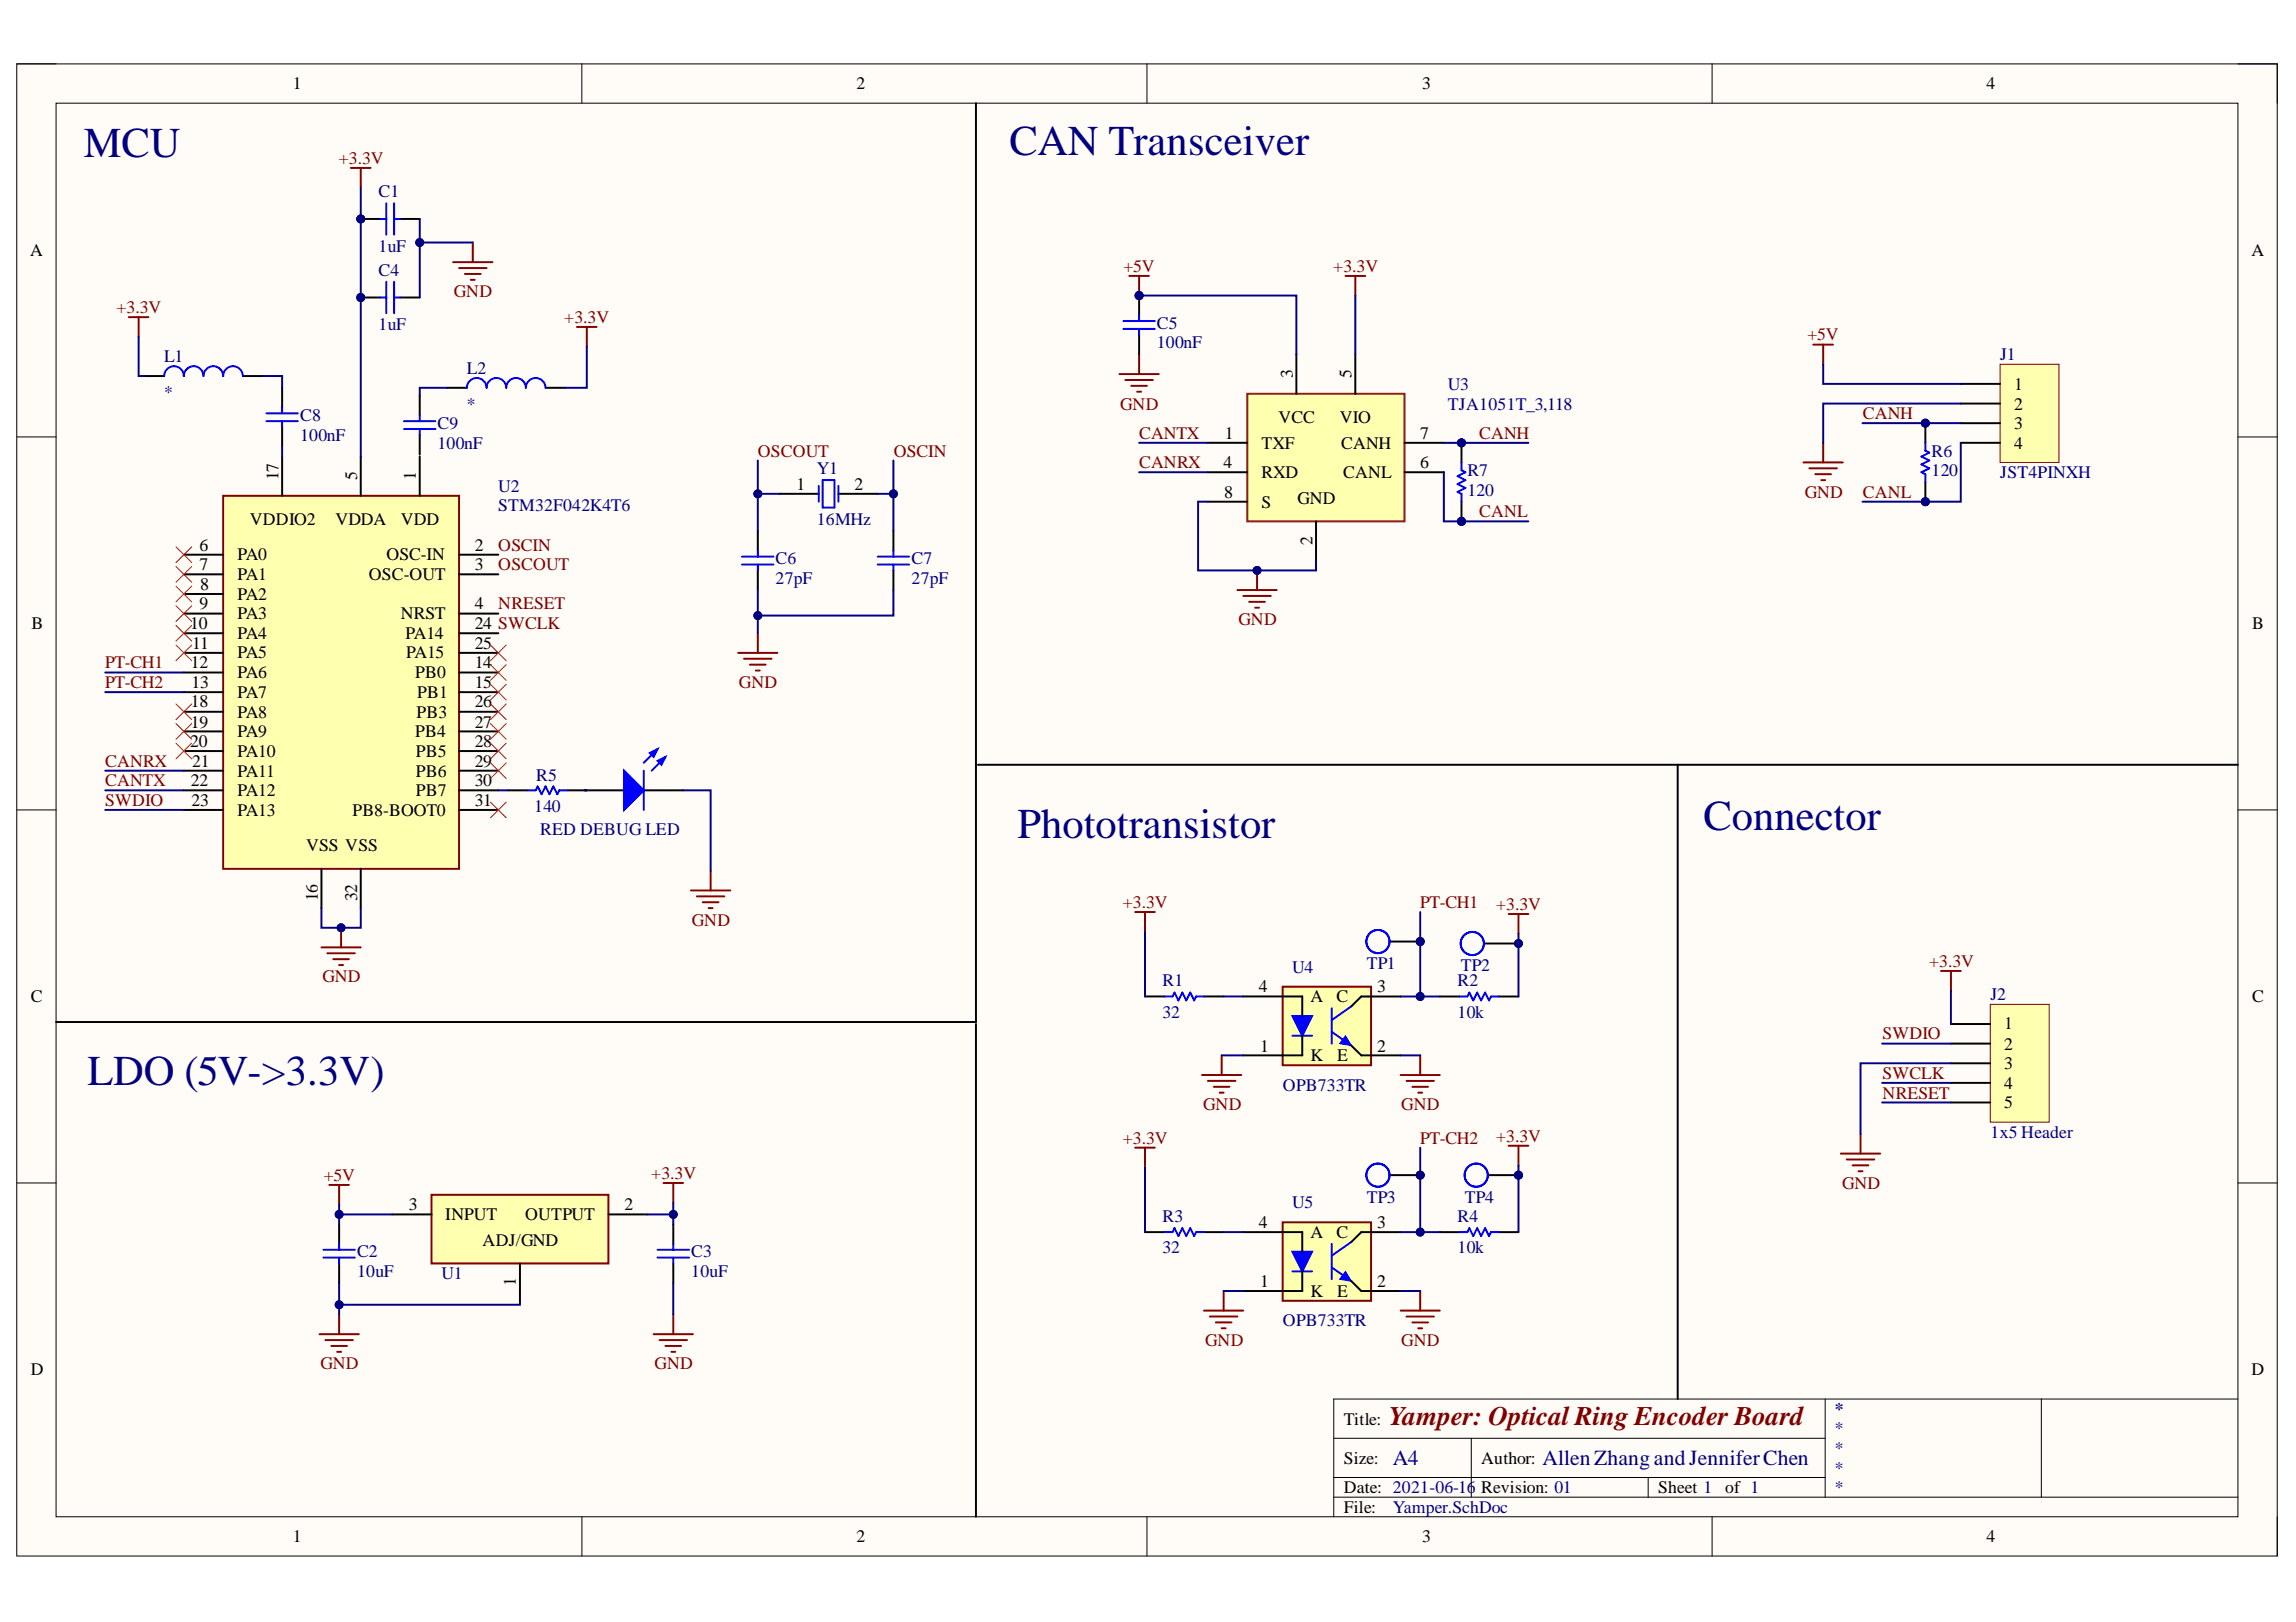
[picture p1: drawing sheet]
<svg xmlns="http://www.w3.org/2000/svg" width="297mm" height="210mm" viewBox="0 0 297 210" stroke-linecap="round" stroke-linejoin="round" font-family="sans-serif">
<defs><g id="words">
<g font-size="5.5" fill="#000080">
<text x="10.8" y="20.3">MCU</text>
<text x="130.6" y="20">CAN Transceiver</text>
<text x="220.4" y="107.4">Connector</text>
<text x="131.6" y="108.4">Phototransistor</text>
<text x="11.3" y="140.4">LDO (5V-&gt;3.3V)</text>
</g>
<text font-size="3.5" fill="#800000" x="179.7" y="184.4">Yamper: Optical RingEncoder Board</text>
<g font-size="2.8" fill="#000080">
<text x="180.2" y="189.6">A4</text>
<text x="199.6" y="189.6">AllenZhangandJenniferChen</text>
</g>
<g font-size="2.3">
<text x="37.9" y="11.6">1</text>
<text x="110.8" y="11.6">2</text>
<text x="184" y="11.6">3</text>
<text x="257" y="11.6">4</text>
<text x="3.9" y="33.1">A</text>
<text x="291.3" y="33.1">A</text>
<text x="167.3" y="48.9" transform="rotate(-90 167.3 48.9)">3</text>
<text x="174.9" y="48.9" transform="rotate(-90 174.9 48.9)">5</text>
<text x="260.6" y="50.5">1</text>
<text x="260.6" y="53">2</text>
<text x="158.5" y="56.8">1</text>
<text x="163.2" y="58.1">TXF</text>
<text x="165.4" y="54.8">VCC</text>
<text x="173.3" y="54.8">VIO</text>
<text x="173.5" y="58.1">CANH</text>
<text x="183.7" y="56.8">7</text>
<text x="260.6" y="55.5">3</text>
<text x="260.6" y="58.1">4</text>
<text x="36" y="62.1" transform="rotate(-90 36 62.1)">17</text>
<text x="46.2" y="62.1" transform="rotate(-90 46.2 62.1)">5</text>
<text x="53.8" y="62.1" transform="rotate(-90 53.8 62.1)">1</text>
<text x="103" y="63.4">1</text>
<text x="110.6" y="63.4">2</text>
<text x="158.3" y="60.6">4</text>
<text x="158.4" y="64.4">8</text>
<text x="163.2" y="61.9">RXD</text>
<text x="163.2" y="65.7">S</text>
<text x="167.8" y="65.2">GND</text>
<text x="173.8" y="61.9">CANL</text>
<text x="183.7" y="60.6">6</text>
<text x="25.8" y="71.3">6</text>
<text x="32.3" y="68">VDDIO2</text>
<text x="43.4" y="68">VDDA</text>
<text x="51.9" y="68">VDD</text>
<text x="61.4" y="71.3">2</text>
<text x="169.8" y="70.6" transform="rotate(-90 169.8 70.6)">2</text>
<text x="25.8" y="73.8">7</text>
<text x="25.9" y="76.3">8</text>
<text x="30.7" y="72.5">PA0</text>
<text x="30.7" y="75.1">PA1</text>
<text x="30.7" y="77.6">PA2</text>
<text x="47.7" y="75.1">OSC-OUT</text>
<text x="50" y="72.5">OSC-IN</text>
<text x="61.4" y="73.8">3</text>
<text x="4.1" y="81.4">B</text>
<text x="24.6" y="81.4">10</text>
<text x="24.9" y="83.9">11</text>
<text x="25.8" y="78.9">9</text>
<text x="30.7" y="80.1">PA3</text>
<text x="30.7" y="82.7">PA4</text>
<text x="51.9" y="80.1">NRST</text>
<text x="52.5" y="82.7">PA14</text>
<text x="61.4" y="78.9">4</text>
<text x="61.4" y="81.4">24 SWCLK</text>
<text x="61.4" y="83.9">25</text>
<text x="291.4" y="81.4">B</text>
<text x="24.7" y="86.5">12</text>
<text x="24.8" y="89">13</text>
<text x="30.7" y="85.2">PA5</text>
<text x="30.7" y="87.7">PA6</text>
<text x="52.5" y="85.2">PA15</text>
<text x="53.7" y="87.7">PB0</text>
<text x="61.4" y="86.5">14</text>
<text x="61.4" y="89">15</text>
<text x="24.7" y="94.2">19</text>
<text x="24.7" y="91.5">18</text>
<text x="30.7" y="90.3">PA7</text>
<text x="30.7" y="95.4">PA9</text>
<text x="30.7" y="92.9">PA8</text>
<text x="53.7" y="95.4">PB4</text>
<text x="53.9" y="92.9">PB3</text>
<text x="54" y="90.3">PB1</text>
<text x="61.4" y="94.2">27</text>
<text x="61.4" y="91.5">26</text>
<text x="24.6" y="96.7">20</text>
<text x="24.7" y="101.8">22</text>
<text x="24.9" y="99.2">21</text>
<text x="30.7" y="100.5">PA11</text>
<text x="30.7" y="98">PA10</text>
<text x="53.8" y="100.5">PB6</text>
<text x="53.8" y="98">PB5</text>
<text x="61.4" y="101.8">30</text>
<text x="61.4" y="99.2">29</text>
<text x="61.4" y="96.7">28</text>
<text x="24.8" y="104.3">23</text>
<text x="30.7" y="105.6">PA13</text>
<text x="30.7" y="103">PA12</text>
<text x="45.6" y="105.6">PB8-BOOT0</text>
<text x="53.8" y="103">PB7</text>
<text x="61.4" y="104.3">31</text>
<text x="39.6" y="110.1">VSS VSS</text>
<text x="41.1" y="116.6" transform="rotate(-90 41.1 116.6)">16</text>
<text x="46.2" y="116.6" transform="rotate(-90 46.2 116.6)">32</text>
<text x="4" y="129.7">C</text>
<text x="162.9" y="128.4">4</text>
<text x="169.6" y="129.7">A</text>
<text x="172.9" y="129.7">C</text>
<text x="178.2" y="128.4">3</text>
<text x="291.4" y="129.7">C</text>
<text x="163" y="136.1">1</text>
<text x="169.6" y="137.4">K</text>
<text x="173" y="137.4">E</text>
<text x="178.2" y="136.1">2</text>
<text x="259.3" y="133.2">1</text>
<text x="259.3" y="135.8">2</text>
<text x="259.3" y="138.4">3</text>
<text x="259.3" y="140.9">4</text>
<text x="259.3" y="143.4">5</text>
<text x="52.9" y="156.6">3</text>
<text x="57.6" y="157.9">INPUT</text>
<text x="62.4" y="161.2">ADJ/GND</text>
<text x="67.9" y="157.9">OUTPUT</text>
<text x="80.8" y="156.6">2</text>
<text x="162.9" y="158.9">4</text>
<text x="169.6" y="160.2">A</text>
<text x="172.9" y="160.2">C</text>
<text x="178.2" y="158.9">3</text>
<text x="66.7" y="166.4" transform="rotate(-90 66.7 166.4)">1</text>
<text x="163" y="166.5">1</text>
<text x="169.6" y="167.8">K</text>
<text x="173" y="167.8">E</text>
<text x="178.2" y="166.5">2</text>
<text x="4" y="177.9">D</text>
<text x="291.3" y="177.9">D</text>
<text x="173.8" y="184.4">Title:</text>
<text x="173.8" y="189.4">Size:</text>
<text x="191.6" y="189.4">Author:</text>
<text x="173.8" y="193.2">Date: 2021-06-16</text>
<text x="173.8" y="195.8">File:</text>
<text x="191.6" y="193.2">Revision: 01</text>
<text x="214.5" y="193.2">Sheet 1</text>
<text x="223.2" y="193.2">of 1</text>
<text x="37.9" y="199.6">1</text>
<text x="110.8" y="199.6">2</text>
<text x="184" y="199.6">3</text>
<text x="257" y="199.6">4</text>
</g>
<g font-size="2.3" fill="#800000">
<text x="43.8" y="21.2">+3.3V</text>
<text x="145.3" y="35.2">+5V</text>
<text x="172.5" y="35.2">+3.3V</text>
<text x="15.1" y="40.5">+3.3V</text>
<text x="58.7" y="38.5">GND</text>
<text x="73" y="41.8">+3.3V</text>
<text x="233.8" y="44">+5V</text>
<text x="144.9" y="53">GND</text>
<text x="98" y="59.1">OSCOUT</text>
<text x="115.6" y="59.1">OSCIN</text>
<text x="147.4" y="56.8">CANTX</text>
<text x="191.4" y="56.8">CANH</text>
<text x="241" y="54.3">CANH</text>
<text x="147.4" y="60.6">CANRX</text>
<text x="233.5" y="64.4">GND</text>
<text x="241" y="64.4">CANL</text>
<text x="64.5" y="71.3">OSCIN</text>
<text x="191.4" y="66.9">CANL</text>
<text x="64.5" y="73.8">OSCOUT</text>
<text x="64.5" y="78.9">NRESET</text>
<text x="160.2" y="80.9">GND</text>
<text x="13.6" y="86.5">PT-CH1</text>
<text x="13.6" y="89">PT-CH2</text>
<text x="95.6" y="89">GND</text>
<text x="13.6" y="101.8">CANTX</text>
<text x="13.6" y="99.2">CANRX</text>
<text x="13.6" y="104.3">SWDIO</text>
<text x="89.5" y="119.8">GND</text>
<text x="145.3" y="117.5">+3.3V</text>
<text x="183.7" y="117.5">PT-CH1</text>
<text x="193.6" y="117.7">+3.3V</text>
<text x="249.6" y="125.1">+3.3V</text>
<text x="41.7" y="127.1">GND</text>
<text x="243.6" y="134.5">SWDIO</text>
<text x="155.7" y="143.7">GND</text>
<text x="181.3" y="143.7">GND</text>
<text x="243.6" y="139.6">SWCLK</text>
<text x="243.6" y="142.2">NRESET</text>
<text x="145.3" y="148">+3.3V</text>
<text x="183.7" y="148">PT-CH2</text>
<text x="193.6" y="147.8">+3.3V</text>
<text x="41.9" y="152.8">+5V</text>
<text x="84.3" y="152.6">+3.3V</text>
<text x="238.3" y="153.8">GND</text>
<text x="41.5" y="177.2">GND</text>
<text x="84.7" y="177.2">GND</text>
<text x="155.9" y="174.1">GND</text>
<text x="181.3" y="174.1">GND</text>
</g>
<g font-size="2.3" fill="#000080">
<text x="49" y="25.5">C1</text>
<text x="49" y="35.7">C4</text>
<text x="49" y="32.6">1uF</text>
<text x="21.2" y="46.8">L1</text>
<text x="49" y="42.8">1uF</text>
<text x="149.7" y="45.1">100nF</text>
<text x="149.7" y="42.5">C5</text>
<text x="258.8" y="46.6">J1</text>
<text x="21.2" y="51.5">*</text>
<text x="60.4" y="53">*</text>
<text x="60.4" y="48.3">L2</text>
<text x="187.3" y="50.5">U3</text>
<text x="187.3" y="53">TJA1051T_3,118</text>
<text x="38.8" y="57.1">100nF</text>
<text x="38.8" y="54.5">C8</text>
<text x="56.6" y="58.1">100nF</text>
<text x="56.6" y="55.5">C9</text>
<text x="249.9" y="59.1">R6</text>
<text x="64.5" y="63.6">U2</text>
<text x="105.7" y="61.4">Y1</text>
<text x="189.8" y="64.2">120</text>
<text x="189.8" y="61.6">R7</text>
<text x="249.9" y="61.6">120</text>
<text x="258.8" y="61.9">JST4PINXH</text>
<text x="64.5" y="66.2">STM32F042K4T6</text>
<text x="105.7" y="68">16MHz</text>
<text x="100.3" y="75.6">27pF</text>
<text x="100.3" y="73">C6</text>
<text x="117.9" y="75.6">27pF</text>
<text x="117.9" y="73">C7</text>
<text x="69.4" y="101">R5</text>
<text x="69.1" y="105.1">140</text>
<text x="69.9" y="108.1">RED DEBUG LED</text>
<text x="167.2" y="125.9">U4</text>
<text x="176.8" y="125.4">TP1</text>
<text x="189" y="125.6">TP2</text>
<text x="150.4" y="131.7">32</text>
<text x="150.4" y="127.6">R1</text>
<text x="188.6" y="131.7">10k</text>
<text x="188.6" y="127.6">R2</text>
<text x="257.5" y="129.4">J2</text>
<text x="166" y="141.2">OPB733TR</text>
<text x="257.5" y="147.2">1x5 Header</text>
<text x="176.8" y="155.6">TP3</text>
<text x="189.5" y="155.6">TP4</text>
<text x="150.4" y="158.2">R3</text>
<text x="167.2" y="156.4">U5</text>
<text x="188.6" y="158.2">R4</text>
<text x="46.2" y="165.3">10uF</text>
<text x="46.2" y="162.7">C2</text>
<text x="57.1" y="165.5">U1</text>
<text x="89.4" y="165.3">10uF</text>
<text x="89.4" y="162.7">C3</text>
<text x="150.4" y="162.2">32</text>
<text x="188.6" y="162.2">10k</text>
<text x="166" y="171.6">OPB733TR</text>
<text x="237.4" y="183.1">*</text>
<text x="237.4" y="185.6">*</text>
<text x="237.4" y="188.2">*</text>
<text x="237.4" y="190.7">*</text>
<text x="180.2" y="195.8">Yamper.SchDoc</text>
<text x="237.4" y="193.2">*</text>
</g>
</g></defs>
<path d="M2.2 8.3h292.4v193.1h-292.4z" fill-rule="evenodd" fill="#fffcf8"/>
<path d="M2.2 8.3h292.4v193.1h-292.4z" fill="none" stroke="#000" stroke-width=".13"/>
<path d="M7.3 13.4h282.2v182.9h-282.2z" fill-rule="evenodd" fill="#fffcf8"/>
<g fill="none" stroke="#000" stroke-width=".13">
<path d="M2.2 8.3h5.1M7.3 13.4h282.2v182.9h-282.2zM75.3 8.3v5M148.4 8.3v5M221.5 8.3v5.1M289.5 8.3h5.1v5.1M2.2 56.5h5.1M289.5 56.5h5.1M2.2 104.8h5.1M289.5 104.8h5.1M2.2 153.1h5.1M289.5 153.1h5.1"/>
<path d="M75.3 196.3v5.1M148.4 196.3v5.1M172.5 186.1h63.6M172.5 193.7h117M172.5 191.2h63.6M190.3 186.1v7.6M213.2 191.2v2.5M221.5 196.3v5.1M236.1 181v12.7M264.1 181v12.7M289.5 181h-117v15.3M294.6 196.3v5.1"/>
</g>
<path d="M28.9 64.2h30.5v48.2h-30.5z" fill-rule="evenodd" fill="#ffffb0"/>
<path d="M28.9 64.2h30.5v48.2h-30.5z" fill="none" stroke="#800000" stroke-width=".25"/>
<g fill="none" stroke="#000" stroke-width=".25">
<path d="M36.5 59.1v5.1M46.7 59.1v5.1M54.3 59.1v5.1M23.8 71.8h5.1M23.8 74.3h5.1M23.8 79.4h5.1M23.8 76.9h5.1M59.4 71.8h5.1M59.4 74.3h5.1M59.4 79.4h5.1M100.8 63.9h5.1M108.5 63.9h5.1"/>
<path d="M23.8 81.9h5.1M23.8 84.5h5.1M23.8 87h5.1M23.8 89.6h5.1M23.8 99.7h5.1M23.8 97.2h5.1M23.8 94.7h5.1M23.8 92.1h5.1M59.4 81.9h5.1M59.4 84.5h5.1M59.4 87h5.1M59.4 89.6h5.1"/>
<path d="M59.4 99.7h5.1M59.4 97.2h5.1M59.4 94.7h5.1M59.4 92.1h5.1M23.8 104.8h5.1M23.8 102.3h5.1M41.6 112.4v5.1M46.7 112.4v5.1M59.4 104.8h5.1M59.4 102.3h5.1"/>
</g>
<path d="M105.9 62.9v2M106.4 62.1h1.6v3.6h-1.6zM108.5 62.9v2" fill="none" stroke="#00f" stroke-width=".25"/>
<circle cx="46.7" cy="38.5" r=".51" fill="#000080"/>
<circle cx="46.7" cy="38.5" r=".51" fill="none" stroke="#000080" stroke-width=".13"/>
<path d="M46.7 38.5h2.5" fill="none" stroke="#000" stroke-width=".25"/>
<circle cx="46.7" cy="38.5" r=".51" fill="#000080"/>
<circle cx="46.7" cy="38.5" r=".51" fill="none" stroke="#000080" stroke-width=".13"/>
<path d="M51.8 38.5h2.5" fill="none" stroke="#000" stroke-width=".25"/>
<path d="M49.2 38.5h.8M50 36.5v4M51 36.5v4M51 38.5h.8" fill="none" stroke="#00f" stroke-width=".25"/>
<path d="M45.4 21.7h2.5M46.7 21.7v2.6M58.6 33.9h5.1M59.4 34.7h3.5M60.1 35.5h2.1M60.9 36.2h.5M61.2 31.4v2.5M41.6 122.6h5.1M42.3 123.4h3.6M43.1 124.1h2M43.9 124.9h.5M44.1 120.1v2.5" fill="none" stroke="#800000" stroke-width=".25"/>
<circle cx="44.1" cy="120.1" r=".51" fill="#000080"/>
<circle cx="44.1" cy="120.1" r=".51" fill="none" stroke="#000080" stroke-width=".13"/>
<path d="M98 68.7v2.6M98 73.8v2.6M115.6 68.7v2.6M115.6 73.8v2.6" fill="none" stroke="#000" stroke-width=".25"/>
<path d="M96 72h4.1M96 73.1h4.1M98 71.3v.7M98 73.1v.7M113.6 72h4M113.6 73.1h4M115.6 71.3v.7M115.6 73.1v.7" fill="none" stroke="#00f" stroke-width=".25"/>
<path d="M16.7 41h2.5M17.9 41v2.6M95.5 84.5h5.1M96.3 85.3h3.5M97 86h2.1M97.8 86.8h.5M98 81.9v2.6" fill="none" stroke="#800000" stroke-width=".25"/>
<path d="M161.4 51h20.3v16.5h-20.3z" fill-rule="evenodd" fill="#ffffb0"/>
<path d="M161.4 51h20.3v16.5h-20.3z" fill="none" stroke="#85200c" stroke-width=".25"/>
<path d="M156.3 57.3h5.1M167.7 45.9v5.1M175.3 45.9v5.1M181.7 57.3h5.1M156.3 61.1h5.1M156.3 64.9h5.1M170.3 67.5v5M181.7 61.1h5.1" fill="none" stroke="#000" stroke-width=".25"/>
<path d="M174.1 35.7h2.5M175.3 35.7v2.5M160.1 76.4h5.1M160.8 77.1h3.6M161.6 77.9h2M162.4 78.6h.5M162.6 73.8v2.6" fill="none" stroke="#800000" stroke-width=".25"/>
<circle cx="162.6" cy="73.8" r=".51" fill="#000080"/>
<circle cx="162.6" cy="73.8" r=".51" fill="none" stroke="#000080" stroke-width=".13"/>
<path d="M146.1 35.7h2.5M147.4 35.7v2.5M144.8 48.4h5.1M145.6 49.2h3.6M146.4 49.9h2M147.1 50.7h.5M147.4 45.9v2.5" fill="none" stroke="#800000" stroke-width=".25"/>
<circle cx="147.4" cy="38.2" r=".51" fill="#000080"/>
<circle cx="147.4" cy="38.2" r=".51" fill="none" stroke="#000080" stroke-width=".13"/>
<circle cx="147.4" cy="38.2" r=".51" fill="#000080"/>
<circle cx="147.4" cy="38.2" r=".51" fill="none" stroke="#000080" stroke-width=".13"/>
<path d="M147.4 38.2v2.6M147.4 43.3v2.6" fill="none" stroke="#000" stroke-width=".25"/>
<circle cx="147.4" cy="38.2" r=".51" fill="#000080"/>
<circle cx="147.4" cy="38.2" r=".51" fill="none" stroke="#000080" stroke-width=".13"/>
<path d="M145.3 41.5h4.1M145.3 42.6h4.1M147.4 40.8v.7M147.4 42.6v.7" fill="none" stroke="#00f" stroke-width=".25"/>
<path d="M251.1 125.6h2.6M252.4 125.6v2.6M238.2 149.3h5M238.9 150h3.6M239.7 150.8h2M240.4 151.6h.6M240.7 146.7v2.6" fill="none" stroke="#800000" stroke-width=".25"/>
<path d="M258.8 47.1h7.6v12.7h-7.6z" fill-rule="evenodd" fill="#ffffb0"/>
<path d="M258.8 47.1h7.6v12.7h-7.6z" fill="none" stroke="#800000" stroke-width=".13"/>
<path d="M253.7 49.7h5.1M253.7 52.2h5.1M253.7 54.8h5.1M253.7 57.3h5.1M65.7 102.3h2.6M73.4 102.3h7.3M83.3 102.3h5.1" fill="none" stroke="#000" stroke-width=".25"/>
<g fill="none" stroke="#800000" stroke-width=".25">
<path d="M233.3 59.8h5.1M234.6 44.6h2.5M235.9 44.6v2.5M235.9 57.3v2.5M234.1 60.6h3.5M234.8 61.4h2.1M235.6 62.1h.5M89.4 115.2h5.1M90.2 116h3.5M90.9 116.8h2.1M91.7 117.5h.5M91.9 112.7v2.5"/>
<path d="M42.6 153.3h2.5M43.9 153.3v2.6M85.8 153.1h2.6M87.1 153.1v2.5M41.3 172.7h5.1M42.1 173.4h3.6M42.9 174.2h2M43.6 174.9h.5M43.9 170.1v2.6M84.6 172.7h5M85.3 173.4h3.6M86.1 174.2h2"/>
<path d="M86.9 174.9h.5M87.1 170.1v2.6"/>
</g>
<g fill="none" stroke="#f00" stroke-width=".13">
<path d="M22.8 70.8l2 2M22.8 73.3l2 2M22.8 75.9l2 2M22.8 78.4l2 2M24.8 70.8l-2 2M24.8 73.3l-2 2M24.8 75.9l-2 2M24.8 78.4l-2 2M22.8 80.9l2 2.1M22.8 83.5l2 2M22.8 91.1l2 2M22.8 93.6l2 2.1"/>
<path d="M22.8 96.2l2 2M24.8 80.9l-2 2.1M24.8 83.5l-2 2M24.8 91.1l-2 2M24.8 93.6l-2 2.1M24.8 96.2l-2 2M63.5 93.6l2 2.1M63.5 91.1l2 2M63.5 88.6l2 2M63.5 86l2 2M63.5 83.5l2 2M65.5 93.6l-2 2.1"/>
<path d="M65.5 91.1l-2 2M65.5 88.6l-2 2M65.5 86l-2 2M65.5 83.5l-2 2M63.5 103.8l2 2M65.5 103.8l-2 2"/>
</g>
<path d="M68.3 102.3h1l.3-.5 .5 1 .5-1 .5 1 .5-1 .5 1 .3-.5h1" fill="none" stroke="#00f" stroke-width=".25"/>
<path d="M80.7 99.7l2.6 2.6-2.6 2.5z" fill="#00f"/>
<path d="M80.7 99.7l2.6 2.6-2.6 2.5zM85.1 96.9l-1.8 1.8M86.1 98l-1.8 1.7" fill="none" stroke="#00f" stroke-width=".25"/>
<path d="M85.1 98.5l1-.5-.5 1z" fill="#00f"/>
<path d="M85.1 98.5l1-.5-.5 1z" fill="none" stroke="#00f" stroke-width=".25"/>
<path d="M84.1 97.4l1-.5-.5 1.1z" fill="#00f"/>
<path d="M83.3 99.7v5.1M84.1 97.4l1-.5-.5 1.1z" fill="none" stroke="#00f" stroke-width=".25"/>
<path d="M165.9 127.7h11.5v10.2h-11.5z" fill-rule="evenodd" fill="#ffffb0"/>
<path d="M165.9 127.7h11.5v10.2h-11.5z" fill="none" stroke="#800000" stroke-width=".25"/>
<path d="M160.8 136.6h5.1M160.8 129h5.1M176.1 136.6h5.1M176.1 129h5.1" fill="none" stroke="#000" stroke-width=".25"/>
<path d="M167.2 131.5h2.5l-1.2 2.5z" fill="#00f"/>
<path d="M167.2 131.5h2.5l-1.2 2.5zM167.2 134h2.5M172.3 130.5v4.6M172.3 133.5l2.5 1.8M174.8 130.2l-2.5 1.8" fill="none" stroke="#00f" stroke-width=".25"/>
<path d="M174.1 134l.7 1.3-1.5-.2z" fill="#00f"/>
<path d="M174.1 134l.7 1.3-1.5-.2z" fill="none" stroke="#00f" stroke-width=".13"/>
<path d="M165.9 129h2.6v2.5M168.5 134v2.6h-2.6M174.8 135.3l1.3 1.3M176.1 129l-1.3 1.2" fill="none" stroke="#000" stroke-width=".25"/>
<path d="M165.9 158.2h11.5v10.1h-11.5z" fill-rule="evenodd" fill="#ffffb0"/>
<path d="M165.9 158.2h11.5v10.1h-11.5z" fill="none" stroke="#800000" stroke-width=".25"/>
<path d="M160.8 159.4h5.1M176.1 159.5h5.1M160.8 167.1h5.1M176.1 167.1h5.1" fill="none" stroke="#000" stroke-width=".25"/>
<path d="M167.2 162h2.5l-1.2 2.5z" fill="#00f"/>
<path d="M167.2 162h2.5l-1.2 2.5zM167.2 164.5h2.5M172.3 161v4.5M172.3 164l2.5 1.8M174.8 160.7l-2.5 1.8" fill="none" stroke="#00f" stroke-width=".25"/>
<path d="M174.1 164.5l.7 1.3-1.5-.3z" fill="#00f"/>
<path d="M174.1 164.5l.7 1.3-1.5-.3z" fill="none" stroke="#00f" stroke-width=".13"/>
<path d="M148.1 129h2.6M155.8 129h2.5M186.3 129h2.5M193.9 129h2.5M148.1 159.4h2.6M155.8 159.4h2.5M165.9 159.4h2.6v2.6M176.1 159.5l-1.3 1.2M186.3 159.5h2.5M193.9 159.5h2.5M168.5 164.5v2.6h-2.6M174.8 165.8l1.3 1.3" fill="none" stroke="#000" stroke-width=".25"/>
<g fill="none" stroke="#800000" stroke-width=".25">
<path d="M146.9 118h2.5M148.1 118v2.6M195.2 118.3h2.5M196.4 118.3v2.5M155.5 139.1h5.1M156.3 139.9h3.5M158.1 136.6v2.5M181.2 139.1h5.1M182 139.9h3.5M183.7 136.6v2.5M146.9 148.5h2.5M148.1 148.5v2.6"/>
<path d="M157 140.6h2.1M157.8 141.4h.5M182.7 140.6h2.1M183.5 141.4h.5M195.2 148.3h2.5M196.4 148.3v2.5M155.8 169.6h5M156.5 170.4h3.6M157.3 171.1h2M158.1 171.9h.5M158.3 167.1v2.5M181.2 169.6h5.1"/>
<path d="M182 170.4h3.5M182.7 171.1h2.1M183.5 171.9h.5M183.7 167.1v2.5"/>
</g>
<path d="M150.7 129h1l.2-.6 .6 1.1 .5-1.1 .5 1.1 .5-1.1 .5 1.1 .2-.5h1.1M188.8 129h1l.3-.6 .5 1.1 .5-1.1 .5 1.1 .5-1.1 .5 1.1 .3-.5h1M150.7 159.4h1l.2-.5 .6 1.1 .5-1.1 .5 1.1 .5-1.1 .5 1.1 .2-.6h1.1M188.8 159.5h1l.3-.6 .5 1.1 .5-1.1 .5 1.1 .5-1.1 .5 1.1 .3-.5h1" fill="none" stroke="#00f" stroke-width=".25"/>
<circle cx="46.7" cy="28.3" r=".51" fill="#000080"/>
<circle cx="46.7" cy="28.3" r=".51" fill="none" stroke="#000080" stroke-width=".13"/>
<path d="M46.7 28.3h2.5" fill="none" stroke="#000" stroke-width=".25"/>
<circle cx="46.7" cy="28.3" r=".51" fill="#000080"/>
<circle cx="46.7" cy="28.3" r=".51" fill="none" stroke="#000080" stroke-width=".13"/>
<path d="M51.8 28.3h2.5M43.9 158.4v2.6M87.1 158.4v2.6M43.9 163.5v2.5M87.1 163.5v2.5" fill="none" stroke="#000" stroke-width=".25"/>
<path d="M49.2 28.3h.8M50 26.3v4.1M51 26.3v4.1M51 28.3h.8M41.8 161.7h4.1M41.8 162.7h4.1M43.9 161v.7M43.9 162.7v.8M85.1 161.7h4M85.1 162.7h4M87.1 161v.7M87.1 162.7v.8" fill="none" stroke="#00f" stroke-width=".25"/>
<path d="M63.5 96.2l2 2M63.5 98.7l2 2.1M65.5 96.2l-2 2M65.5 98.7l-2 2.1" fill="none" stroke="#f00" stroke-width=".13"/>
<circle cx="249.1" cy="54.8" r=".51" fill="#000080"/>
<circle cx="249.1" cy="54.8" r=".51" fill="none" stroke="#000080" stroke-width=".13"/>
<circle cx="249.1" cy="64.9" r=".51" fill="#000080"/>
<circle cx="249.1" cy="64.9" r=".51" fill="none" stroke="#000080" stroke-width=".13"/>
<path d="M249.1 54.8v2.5" fill="none" stroke="#000" stroke-width=".25"/>
<circle cx="249.1" cy="54.8" r=".51" fill="#000080"/>
<circle cx="249.1" cy="54.8" r=".51" fill="none" stroke="#000080" stroke-width=".13"/>
<path d="M249.1 62.4v2.5" fill="none" stroke="#000" stroke-width=".25"/>
<circle cx="249.1" cy="64.9" r=".51" fill="#000080"/>
<circle cx="249.1" cy="64.9" r=".51" fill="none" stroke="#000080" stroke-width=".13"/>
<path d="M249.1 57.3v1l.5 .3-1 .5 1 .5-1 .5 1 .5-1 .5 .5 .3v1" fill="none" stroke="#00f" stroke-width=".25"/>
<circle cx="189.1" cy="57.3" r=".51" fill="#000080"/>
<circle cx="189.1" cy="57.3" r=".51" fill="none" stroke="#000080" stroke-width=".13"/>
<circle cx="189.1" cy="67.5" r=".51" fill="#000080"/>
<circle cx="189.1" cy="67.5" r=".51" fill="none" stroke="#000080" stroke-width=".13"/>
<path d="M189.1 57.3v2.5" fill="none" stroke="#000" stroke-width=".25"/>
<circle cx="189.1" cy="57.3" r=".51" fill="#000080"/>
<circle cx="189.1" cy="57.3" r=".51" fill="none" stroke="#000080" stroke-width=".13"/>
<path d="M189.1 64.9v2.6" fill="none" stroke="#000" stroke-width=".25"/>
<circle cx="189.1" cy="67.5" r=".51" fill="#000080"/>
<circle cx="189.1" cy="67.5" r=".51" fill="none" stroke="#000080" stroke-width=".13"/>
<path d="M189.1 59.8v1.1l.5 .2-1 .5 1 .5-1 .5 1 .6-1 .5 .5 .2v1" fill="none" stroke="#00f" stroke-width=".25"/>
<path d="M55.8 154.6h22.9v8.9h-22.9z" fill-rule="evenodd" fill="#ffffb0"/>
<path d="M55.8 154.6h22.9v8.9h-22.9z" fill="none" stroke="#800000" stroke-width=".25"/>
<path d="M50.7 157.2h5.1M78.7 157.2h5.1M67.3 163.5v5.1" fill="none" stroke="#000" stroke-width=".25"/>
<path d="M257.5 130h7.6v15.2h-7.6z" fill-rule="evenodd" fill="#ffffb0"/>
<path d="M257.5 130h7.6v15.2h-7.6z" fill="none" stroke="#800000" stroke-width=".13"/>
<path d="M126.3 13.3v119h-119M126.5 99h163M217 99v82M126.3 132.5v63.8M252.4 132.5h5.1M252.4 135.1h5.1M252.4 137.6h5.1M252.4 140.1h5.1M252.4 142.7h5.1" fill="none" stroke="#000" stroke-width=".25"/>
<circle cx="183.7" cy="121.8" r=".51" fill="#000080"/>
<circle cx="183.7" cy="121.8" r=".51" fill="none" stroke="#000080" stroke-width=".13"/>
<path d="M179.9 121.8h3.8" fill="none" stroke="#000" stroke-width=".25"/>
<circle cx="183.7" cy="121.8" r=".51" fill="#000080"/>
<circle cx="183.7" cy="121.8" r=".51" fill="none" stroke="#000080" stroke-width=".13"/>
<g fill="none" stroke="#00f" stroke-width=".25">
<circle cx="178.3" cy="121.8" r="1.5"/>
<circle cx="190.5" cy="122.1" r="1.5"/>
</g>
<path d="M192.1 122.1h3.8" fill="none" stroke="#000" stroke-width=".25"/>
<circle cx="183.7" cy="152.1" r=".51" fill="#000080"/>
<circle cx="183.7" cy="152.1" r=".51" fill="none" stroke="#000080" stroke-width=".13"/>
<path d="M179.9 152.1h3.8" fill="none" stroke="#000" stroke-width=".25"/>
<circle cx="183.7" cy="152.1" r=".51" fill="#000080"/>
<circle cx="183.7" cy="152.1" r=".51" fill="none" stroke="#000080" stroke-width=".13"/>
<circle cx="178.3" cy="152.1" r="1.5" fill="none" stroke="#00f" stroke-width=".25"/>
<circle cx="196.4" cy="152.1" r=".51" fill="#000080"/>
<circle cx="196.4" cy="152.1" r=".51" fill="none" stroke="#000080" stroke-width=".13"/>
<path d="M192.6 152.1h3.8" fill="none" stroke="#000" stroke-width=".25"/>
<circle cx="196.4" cy="152.1" r=".51" fill="#000080"/>
<circle cx="196.4" cy="152.1" r=".51" fill="none" stroke="#000080" stroke-width=".13"/>
<g fill="none" stroke="#00f" stroke-width=".25">
<path d="M21.2 48.7a1.27 1.27 0 0 1 1.3-1.3 1.27 1.27 0 0 1 1.3 1.3 1.27 1.27 0 0 1 1.3-1.3 1.27 1.27 0 0 1 1.2 1.3 1.27 1.27 0 0 1 1.3-1.3 1.27 1.27 0 0 1 1.3 1.3 1.27 1.27 0 0 1 1.2-1.3 1.27 1.27 0 0 1 1.3 1.3M34.5 53.5h4M34.5 54.5h4M36.5 52.7v.8M36.5 54.5v.8M52.3 54.5h4M52.3 55.5h4M54.3 53.7v.8M54.3 55.5v.8M60.4 50.2a1.27 1.27 0 0 1 1.3-1.3 1.27 1.27 0 0 1 1.2 1.3 1.27 1.27 0 0 1 1.3-1.3 1.27 1.27 0 0 1 1.3 1.3 1.27 1.27 0 0 1 1.3-1.3 1.27 1.27 0 0 1 1.2 1.3 1.27 1.27 0 0 1 1.3-1.3 1.27 1.27 0 0 1 1.3 1.3"/>
<circle cx="191" cy="152.1" r="1.5"/>
</g>
<path d="M74.6 42.3h2.6M75.9 42.3v2.6" fill="none" stroke="#800000" stroke-width=".25"/>
<path d="M18.7 48.7h2.5M31.4 48.7h2.6M36.5 50.2v2.5M36.5 55.3v2.5M54.3 51.2v2.5M54.3 56.3v2.5M57.9 50.2h2.5M70.6 50.2h2.5" fill="none" stroke="#000" stroke-width=".25"/>
<path d="M41.6 117.5v2.6h5.1v-2.6" fill="none" stroke="#000080" stroke-width=".25"/>
<circle cx="44.1" cy="120.1" r=".51" fill="#000080"/>
<circle cx="44.1" cy="120.1" r=".51" fill="none" stroke="#000080" stroke-width=".13"/>
<path d="M156.3 64.9h-1.3v8.9h15.3v-1.3M13.6 99.7h10.2M13.6 104.8h10.2M13.6 102.3h10.2" fill="none" stroke="#000080" stroke-width=".25"/>
<circle cx="162.6" cy="73.8" r=".51" fill="#000080"/>
<circle cx="162.6" cy="73.8" r=".51" fill="none" stroke="#000080" stroke-width=".13"/>
<path d="M147.4 38.2h20.3v7.7M175.3 38.2v7.7M147.4 61.1h8.9" fill="none" stroke="#000080" stroke-width=".25"/>
<circle cx="147.4" cy="38.2" r=".51" fill="#000080"/>
<circle cx="147.4" cy="38.2" r=".51" fill="none" stroke="#000080" stroke-width=".13"/>
<path d="M235.9 47.1v2.6h17.8M253.7 52.2h-17.8v5.1M88.4 102.3h3.5v10.4M183.7 118v11M158.1 136.6h2.7M158.3 129h2.5M181.2 136.6h2.5M252.4 128.2v4.3M158.3 159.4h2.5M158.3 167.1h2.5M181.2 167.1h2.5" fill="none" stroke="#000080" stroke-width=".25"/>
<circle cx="183.7" cy="129" r=".51" fill="#000080"/>
<circle cx="183.7" cy="129" r=".51" fill="none" stroke="#000080" stroke-width=".13"/>
<circle cx="183.7" cy="121.8" r=".51" fill="#000080"/>
<circle cx="183.7" cy="121.8" r=".51" fill="none" stroke="#000080" stroke-width=".13"/>
<path d="M183.7 148.5v11" fill="none" stroke="#000080" stroke-width=".25"/>
<circle cx="183.7" cy="159.4" r=".51" fill="#000080"/>
<circle cx="183.7" cy="159.4" r=".51" fill="none" stroke="#000080" stroke-width=".13"/>
<circle cx="183.7" cy="152.1" r=".51" fill="#000080"/>
<circle cx="183.7" cy="152.1" r=".51" fill="none" stroke="#000080" stroke-width=".13"/>
<path d="M147.4 57.3h8.9M98 76.4v3.3" fill="none" stroke="#000080" stroke-width=".25"/>
<circle cx="98" cy="79.7" r=".51" fill="#000080"/>
<circle cx="98" cy="79.7" r=".51" fill="none" stroke="#000080" stroke-width=".13"/>
<path d="M98 59.6v9.1M13.6 87h10.2M13.6 89.6h10.2" fill="none" stroke="#000080" stroke-width=".25"/>
<circle cx="98" cy="63.9" r=".51" fill="#000080"/>
<circle cx="98" cy="63.9" r=".51" fill="none" stroke="#000080" stroke-width=".13"/>
<path d="M241 54.8h12.7" fill="none" stroke="#000080" stroke-width=".25"/>
<circle cx="249.1" cy="54.8" r=".51" fill="#000080"/>
<circle cx="249.1" cy="54.8" r=".51" fill="none" stroke="#000080" stroke-width=".13"/>
<path d="M253.7 57.3v7.6h-12.7" fill="none" stroke="#000080" stroke-width=".25"/>
<circle cx="249.1" cy="64.9" r=".51" fill="#000080"/>
<circle cx="249.1" cy="64.9" r=".51" fill="none" stroke="#000080" stroke-width=".13"/>
<path d="M186.8 61.1v6.4h10.9" fill="none" stroke="#000080" stroke-width=".25"/>
<circle cx="189.1" cy="67.5" r=".51" fill="#000080"/>
<circle cx="189.1" cy="67.5" r=".51" fill="none" stroke="#000080" stroke-width=".13"/>
<path d="M186.8 57.3h10.9" fill="none" stroke="#000080" stroke-width=".25"/>
<circle cx="189.1" cy="57.3" r=".51" fill="#000080"/>
<circle cx="189.1" cy="57.3" r=".51" fill="none" stroke="#000080" stroke-width=".13"/>
<path d="M43.9 157.2h6.8" fill="none" stroke="#000080" stroke-width=".25"/>
<circle cx="43.9" cy="157.2" r=".51" fill="#000080"/>
<circle cx="43.9" cy="157.2" r=".51" fill="none" stroke="#000080" stroke-width=".13"/>
<path d="M243.5 135.1h8.9M243.5 140.1h8.9M67.3 168.6v.2h-23.4" fill="none" stroke="#000080" stroke-width=".25"/>
<circle cx="43.9" cy="168.8" r=".51" fill="#000080"/>
<circle cx="43.9" cy="168.8" r=".51" fill="none" stroke="#000080" stroke-width=".13"/>
<path d="M87.1 155.6v1.6h-3.3" fill="none" stroke="#000080" stroke-width=".25"/>
<circle cx="87.1" cy="157.2" r=".51" fill="#000080"/>
<circle cx="87.1" cy="157.2" r=".51" fill="none" stroke="#000080" stroke-width=".13"/>
<path d="M87.1 157.2v1.2" fill="none" stroke="#000080" stroke-width=".25"/>
<circle cx="87.1" cy="157.2" r=".51" fill="#000080"/>
<circle cx="87.1" cy="157.2" r=".51" fill="none" stroke="#000080" stroke-width=".13"/>
<path d="M43.9 166v4.1M87.1 166v4.1" fill="none" stroke="#000080" stroke-width=".25"/>
<circle cx="43.9" cy="168.8" r=".51" fill="#000080"/>
<circle cx="43.9" cy="168.8" r=".51" fill="none" stroke="#000080" stroke-width=".13"/>
<path d="M43.9 155.9v2.5" fill="none" stroke="#000080" stroke-width=".25"/>
<circle cx="43.9" cy="157.2" r=".51" fill="#000080"/>
<circle cx="43.9" cy="157.2" r=".51" fill="none" stroke="#000080" stroke-width=".13"/>
<path d="M115.6 76.4v3.3h-17.6v2.2" fill="none" stroke="#000080" stroke-width=".25"/>
<circle cx="98" cy="79.7" r=".51" fill="#000080"/>
<circle cx="98" cy="79.7" r=".51" fill="none" stroke="#000080" stroke-width=".13"/>
<path d="M113.6 63.9h2" fill="none" stroke="#000080" stroke-width=".25"/>
<circle cx="115.6" cy="63.9" r=".51" fill="#000080"/>
<circle cx="115.6" cy="63.9" r=".51" fill="none" stroke="#000080" stroke-width=".13"/>
<path d="M115.6 59.6v9.1" fill="none" stroke="#000080" stroke-width=".25"/>
<circle cx="115.6" cy="63.9" r=".51" fill="#000080"/>
<circle cx="115.6" cy="63.9" r=".51" fill="none" stroke="#000080" stroke-width=".13"/>
<path d="M98 63.9h2.8" fill="none" stroke="#000080" stroke-width=".25"/>
<circle cx="98" cy="63.9" r=".51" fill="#000080"/>
<circle cx="98" cy="63.9" r=".51" fill="none" stroke="#000080" stroke-width=".13"/>
<path d="M148.1 120.6v8.4M148.1 151.1v8.3M196.4 150.8v8.7" fill="none" stroke="#000080" stroke-width=".25"/>
<circle cx="196.4" cy="152.1" r=".51" fill="#000080"/>
<circle cx="196.4" cy="152.1" r=".51" fill="none" stroke="#000080" stroke-width=".13"/>
<path d="M181.2 159.5h5.1" fill="none" stroke="#000080" stroke-width=".25"/>
<circle cx="183.7" cy="159.4" r=".51" fill="#000080"/>
<circle cx="183.7" cy="159.4" r=".51" fill="none" stroke="#000080" stroke-width=".13"/>
<path d="M181.2 129h5.1" fill="none" stroke="#000080" stroke-width=".25"/>
<circle cx="183.7" cy="129" r=".51" fill="#000080"/>
<circle cx="183.7" cy="129" r=".51" fill="none" stroke="#000080" stroke-width=".13"/>
<path d="M195.9 122.1h.5M252.4 137.6h-11.7v9.1M243.5 142.7h8.9" fill="none" stroke="#000080" stroke-width=".25"/>
<circle cx="196.4" cy="122.1" r=".51" fill="#000080"/>
<circle cx="196.4" cy="122.1" r=".51" fill="none" stroke="#000080" stroke-width=".13"/>
<path d="M196.4 120.8v8.2" fill="none" stroke="#000080" stroke-width=".25"/>
<circle cx="196.4" cy="122.1" r=".51" fill="#000080"/>
<circle cx="196.4" cy="122.1" r=".51" fill="none" stroke="#000080" stroke-width=".13"/>
<path d="M46.7 24.3v34.8M64.5 102.3h1.2M75.7 102.3h.2" fill="none" stroke="#000080" stroke-width=".25"/>
<circle cx="46.7" cy="28.3" r=".51" fill="#000080"/>
<circle cx="46.7" cy="28.3" r=".51" fill="none" stroke="#000080" stroke-width=".13"/>
<circle cx="46.7" cy="38.5" r=".51" fill="#000080"/>
<circle cx="46.7" cy="38.5" r=".51" fill="none" stroke="#000080" stroke-width=".13"/>
<path d="M54.3 31.4h6.9" fill="none" stroke="#000080" stroke-width=".25"/>
<circle cx="54.3" cy="31.4" r=".51" fill="#000080"/>
<circle cx="54.3" cy="31.4" r=".51" fill="none" stroke="#000080" stroke-width=".13"/>
<path d="M54.3 28.3v10.2" fill="none" stroke="#000080" stroke-width=".25"/>
<circle cx="54.3" cy="31.4" r=".51" fill="#000080"/>
<circle cx="54.3" cy="31.4" r=".51" fill="none" stroke="#000080" stroke-width=".13"/>
<path d="M17.9 43.6v5.1h.8M34 48.7h2.5v1.5M36.5 57.8v1.3M57.9 50.2h-3.6v1M75.9 44.9v5.3h-2.8" fill="none" stroke="#000080" stroke-width=".25"/>
<use href="#words"/>
</svg>
